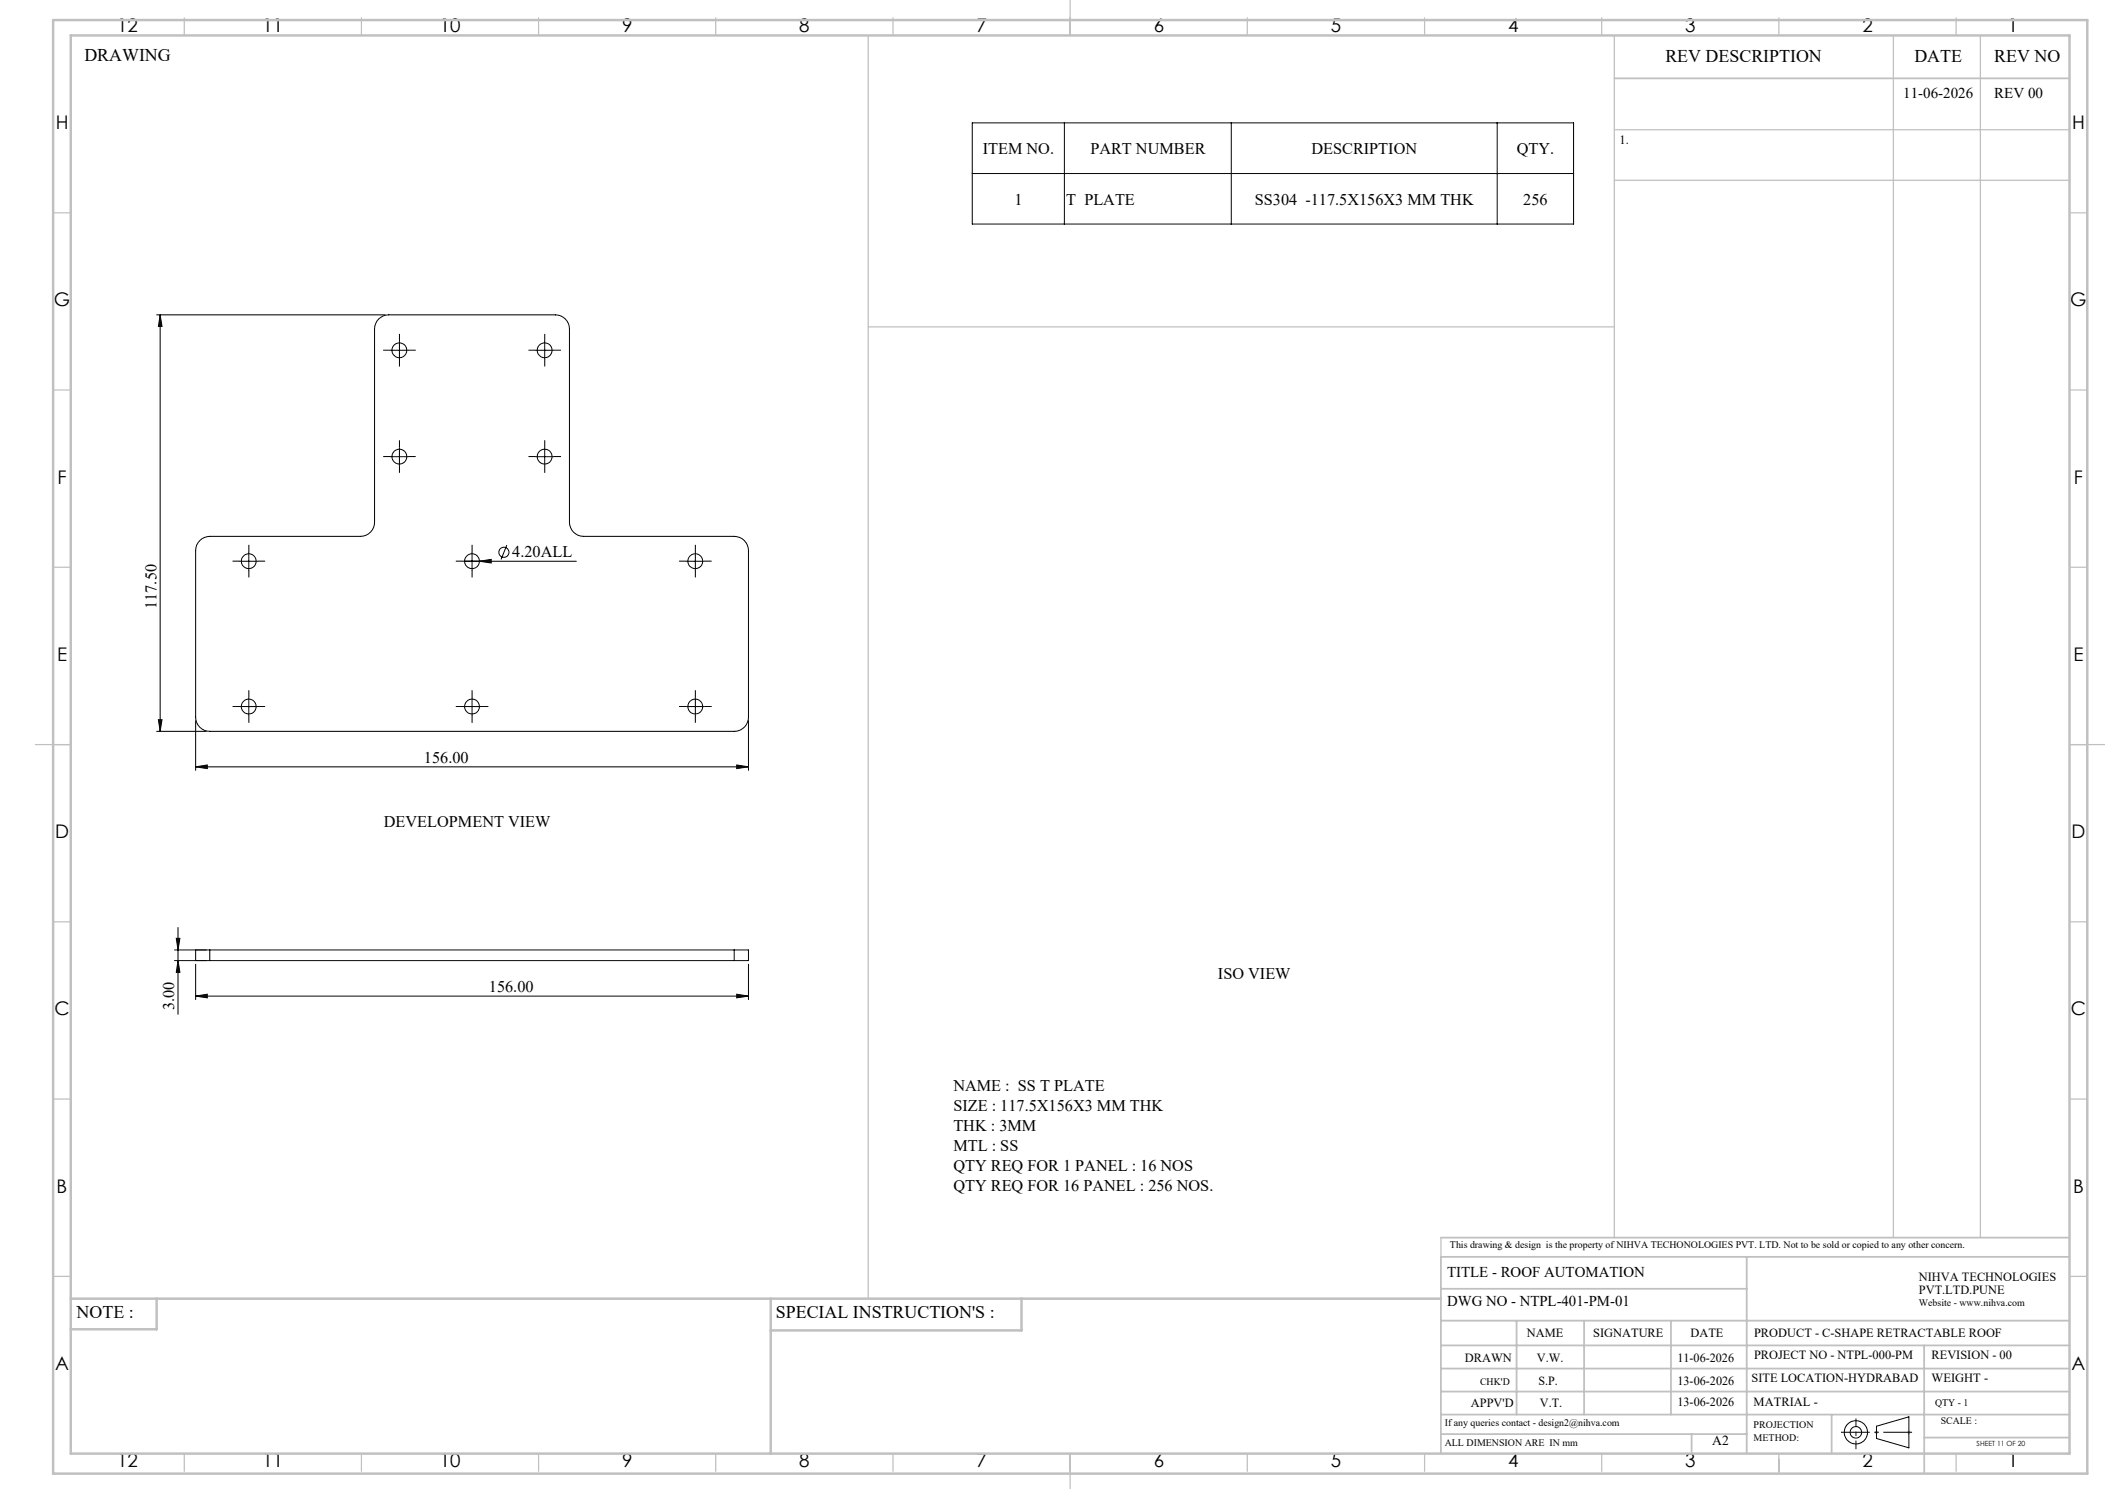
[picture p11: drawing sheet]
<svg xmlns="http://www.w3.org/2000/svg" width="594mm" height="420mm" viewBox="0 0 594 420" stroke-linecap="round" stroke-linejoin="round" font-family="sans-serif">
<defs><g id="words">
<g font-size="5.3">
<text x="33.1" y="8.9">12</text>
<text x="74.1" y="8.9">11</text>
<text x="124.1" y="8.9">10</text>
<text x="175.6" y="8.9">9</text>
<text x="225.6" y="8.9">8</text>
<text x="275.6" y="8.9">7</text>
<text x="325.6" y="8.9">6</text>
<text x="375.6" y="8.9">5</text>
<text x="425.6" y="8.9">4</text>
<text x="475.6" y="8.9">3</text>
<text x="525.6" y="8.9">2</text>
<text x="566.6" y="8.9">1</text>
<text x="15.7" y="36.4">H</text>
<text x="584.7" y="36.4">H</text>
<text x="15.2" y="86.4">G</text>
<text x="584.2" y="86.4">G</text>
<text x="16.2" y="136.4">F</text>
<text x="585.2" y="136.4">F</text>
<text x="16.1" y="186.4">E</text>
<text x="585.1" y="186.4">E</text>
<text x="15.5" y="236.4">D</text>
<text x="584.5" y="236.4">D</text>
<text x="15.4" y="286.4">C</text>
<text x="584.4" y="286.4">C</text>
<text x="16" y="336.4">B</text>
<text x="585" y="336.4">B</text>
<text x="15.5" y="386.4">A</text>
<text x="584.5" y="386.4">A</text>
<text x="33.1" y="413.9">12</text>
<text x="74.1" y="413.9">11</text>
<text x="124.1" y="413.9">10</text>
<text x="175.6" y="413.9">9</text>
<text x="225.6" y="413.9">8</text>
<text x="275.6" y="413.9">7</text>
<text x="325.6" y="413.9">6</text>
<text x="375.6" y="413.9">5</text>
<text x="425.6" y="413.9">4</text>
<text x="475.6" y="413.9">3</text>
<text x="525.6" y="413.9">2</text>
<text x="566.6" y="413.9">1</text>
</g>
<g font-size="5">
<text x="23.8" y="17.2">DRAWING</text>
<text x="470" y="17.4">REV DESCRIPTION</text>
<text x="540.2" y="17.4">DATE</text>
<text x="562.8" y="17.4">REV NO</text>
<text x="21.6" y="371.8">NOTE :</text>
<text x="218.9" y="371.8">SPECIAL INSTRUCTION'S :</text>
</g>
<g font-size="4.6">
<text x="277.3" y="43.4">ITEM NO.</text>
<text x="307.7" y="43.4">PART NUMBER</text>
<text x="370.1" y="43.4">DESCRIPTION</text>
<text x="428" y="43.4">QTY.</text>
<text x="286.2" y="57.7">1</text>
<text x="300.9" y="57.7">T PLATE</text>
<text x="354.1" y="57.7">SS304 -117.5X156X3 MM THK</text>
<text x="429.8" y="57.7">256</text>
<text x="144.6" y="157.2">4.20ALL</text>
<text x="44.1" y="171.8" transform="rotate(-90 44.1 171.8)">117.50</text>
<text x="119.6" y="215.2">156.00</text>
<text x="108.3" y="233.3">DEVELOPMENT VIEW</text>
<text x="138" y="279.9">156.00</text>
<text x="343.7" y="276.2">ISO VIEW</text>
<text x="49.2" y="285" transform="rotate(-90 49.2 285)">3.00</text>
<text x="269" y="307.9">NAME : SS T PLATE</text>
<text x="269" y="313.5">SIZE : 117.5X156X3 MM THK</text>
<text x="269" y="319">THK : 3MM</text>
<text x="269" y="324.6">MTL : SS</text>
<text x="269" y="330.2">QTY REQ FOR 1 PANEL : 16 NOS</text>
<text x="269" y="335.8">QTY REQ FOR 16 PANEL : 256 NOS.</text>
</g>
<g font-size="4.2">
<text x="537.1" y="27.6">11-06-2026</text>
<text x="562.8" y="27.6">REV 00</text>
<text x="408.3" y="360.3">TITLE - ROOF AUTOMATION</text>
<text x="408.3" y="368.2">DWG NO - NTPL-401-PM-01</text>
</g>
<text font-size="3.9" x="483.2" y="407.7">A2</text>
<g font-size="3.5">
<text x="457" y="40.6">1.</text>
<text x="541.5" y="361.3">NIHVA TECHNOLOGIES</text>
<text x="541.5" y="364.9">PVT.LTD.PUNE</text>
<text x="430.9" y="377">NAME</text>
<text x="449.6" y="377">SIGNATURE</text>
<text x="477" y="377">DATE</text>
<text x="495" y="377">PRODUCT - C-SHAPE RETRACTABLE ROOF</text>
<text x="495" y="383.3">PROJECT NO - NTPL-000-PM</text>
<text x="545.1" y="383.3">REVISION - 00</text>
<text x="413.3" y="384.1">DRAWN</text>
<text x="433.7" y="384.1">V.W.</text>
<text x="473.4" y="384.1">11-06-2026</text>
<text x="494.3" y="389.8">SITE LOCATION-HYDRABAD</text>
<text x="545.1" y="389.8">WEIGHT -</text>
<text x="434.1" y="390.6">S.P.</text>
<text x="473.4" y="390.6">13-06-2026</text>
<text x="415.1" y="396.9">APPV'D</text>
<text x="434.6" y="396.9">V.T.</text>
<text x="473.4" y="396.5">13-06-2026</text>
<text x="494.8" y="396.5">MATRIAL -</text>
</g>
<g font-size="2.8">
<text x="409.2" y="351.9">This drawing &amp; design is the property of NIHVA TECHONOLOGIES PVT. LTD. Not to be sold or copied to any other concern.</text>
<text x="541.5" y="368.3">Website - www.nihva.com</text>
<text x="417.6" y="390.6">CHK'D</text>
<text x="546.1" y="396.5">QTY - 1</text>
<text x="547.6" y="401.7">SCALE :</text>
<text x="407.7" y="402.2">If any queries contact - design2@nihva.com</text>
<text x="407.7" y="407.7">ALL DIMENSION ARE IN mm</text>
<text x="494.8" y="402.7">PROJECTION</text>
<text x="494.8" y="406.5">METHOD:</text>
</g>
<text font-size="2" x="557.8" y="407.8">SHEET 11 OF 20</text>
</g></defs>
<g fill="none" stroke="#000" stroke-width=".28">
<path d="M274.4 34.7h169.6v28.5h-169.6zM300.4 34.7v28.5M347.5 34.7v28.5M422.5 34.7v28.5M274.4 48.9h169.6M44.2 88.8h64.5M45.2 88.8v117.5M45.2 88.8l.5 3.3h-1zM106.9 90a3.8 3.8 0 0 1 2.8-1.2h47a4 4 0 0 1 4 4v54.5a4 4 0 0 0 4 4h42.5a4 4 0 0 1 4 4v47a4 4 0 0 1-4 4h-148a4 4 0 0 1-4-4v-47a4 4 0 0 1 4-4h42.5a4 4 0 0 0 4-4v-54.5a4.2 4.2 0 0 1 1.2-2.8zM110.2 98.8h5M112.7 96.3v5M151.2 98.8h5"/>
<path d="M153.7 96.3v5M110.2 128.8h5M112.7 126.3v5M151.2 128.8h5M153.7 126.3v5M67.7 158.3h5M70.2 155.8v5M130.7 158.3h31.9M133.2 155.8v5M135.3 158.3l3.3-.5v1zM143 153.8l-1.6 4M193.7 158.3h5"/>
<path d="M196.2 155.8v5M67.7 199.3h5M70.2 196.8v5M130.7 199.3h5M133.2 196.8v5M193.7 199.3h5M196.2 196.8v5M44.2 206.3h14M44.7 203h1l-.5 3.3zM55.2 216.3l3.3-.5v1zM55.2 203.3v14M55.2 216.3h156"/>
<path d="M207.9 215.8l3.3 .5-3.3 .5zM211.2 203.3v14M49.2 271h9M49.2 268h9M49.7 264.7h1.1l-.6 3.3zM50.2 271l.6 3.3h-1.1zM50.2 261.6v24.5M55.2 272v10M59.2 268h-4v3h4M59.2 268v3M59.2 271h148M59.2 268h148"/>
<path d="M207.2 268h4v3h-4M207.2 268v3M211.2 272v10M55.2 281l3.3-.6v1.1zM55.2 281h156M207.9 280.4l3.3 .6-3.3 .5zM529.5 402.3l9.2-2.7v8.8l-9.2-2.7z"/>
<circle cx="112.7" cy="98.8" r="2.1"/>
<circle cx="153.7" cy="98.8" r="2.11"/>
<circle cx="112.7" cy="128.8" r="2.1"/>
<circle cx="153.7" cy="128.8" r="2.11"/>
<circle cx="70.2" cy="158.3" r="2.11"/>
<circle cx="133.2" cy="158.3" r="2.11"/>
<circle cx="142.2" cy="155.8" r="1.42"/>
<circle cx="196.2" cy="158.3" r="2.1"/>
<circle cx="70.2" cy="199.3" r="2.12"/>
<circle cx="133.2" cy="199.3" r="2.12"/>
<circle cx="196.2" cy="199.3" r="2.11"/>
<circle cx="523.7" cy="404" r="1.62"/>
<circle cx="523.7" cy="404" r="3.3"/>
</g>
<path d="M529 404h1M529.2 403.7l.7 .7M529.5 403.5v1M529.9 403.7l-.7 .7M538.1 404h1.1M538.3 403.7l.7 .7M538.7 403.5v1M539 403.7l-.7 .7" fill="none" stroke="#c0c0c0" stroke-width=".28"/>
<g fill="none" stroke="#000" stroke-width=".28" stroke-dasharray="15.2 1.3 1.3 1.3" stroke-linecap="butt">
<path d="M110.2 98.8h-2.1M112.7 96.3v-2.1M115.2 98.8h2.1M151.2 98.8h-2.1M153.7 96.3v-2.1M156.2 98.8h2.1M112.7 101.3v2.1M153.7 101.3v2.1M110.2 128.8h-2.1M112.7 131.3v2.1M112.7 126.3v-2.1M115.2 128.8h2.1"/>
<path d="M151.2 128.8h-2.1M153.7 131.3v2.1M153.7 126.3v-2.1M156.2 128.8h2.1M67.7 158.3h-2.1M70.2 155.8v-2.1M72.7 158.3h2.1M130.7 158.3h-2.1M133.2 155.8v-2.1M135.7 158.3h2.1M193.7 158.3h-2.1M196.2 155.8v-2.1"/>
<path d="M198.7 158.3h2.1M70.2 160.8v2.1M133.2 160.8v2.1M196.2 160.8v2.1M67.7 199.3h-2.1M70.2 196.8v-2.1M72.7 199.3h2.1M130.7 199.3h-2.1M133.2 196.8v-2.1M135.7 199.3h2.1M193.7 199.3h-2.1M196.2 196.8v-2.1"/>
<path d="M198.7 199.3h2.1M70.2 201.8v2.1M133.2 201.8v2.1M196.2 201.8v2.1"/>
</g>
<path d="M519.5 404h20.1" fill="none" stroke="#000" stroke-width=".28" stroke-dasharray="15.2 1.3 1.3 1.3" stroke-dashoffset="7.1" stroke-linecap="butt"/>
<path d="M523.7 408.8v-8.7" fill="none" stroke="#000" stroke-width=".28" stroke-dasharray="15.2 1.3 1.3 1.3" stroke-dashoffset="12.8" stroke-linecap="butt"/>
<g fill="none" stroke="#c0c0c0" stroke-width=".35">
<path d="M52 5v5M102 5v5M152 5v5M202 5v5M245 10v356.3M252 5v5M302 0v10M352 5v5M402 5v5M452 5v5M455.5 10v339.1M502 5v5"/>
<path d="M534.3 10v339.1M552 5v5M558.8 10v339.1M455.5 36.6h128.5M455.5 50.9h128.5M15 60h5M584 60h5M245 92.2h210.5M15 110h5M584 110h5M15 160h5M584 160h5"/>
<path d="M10 210h10M584 210h10M15 260h5M584 260h5M15 310h5M584 310h5M406.6 349.1v5.4M15 360h5M584 360h5M52 410v5M102 410v5M152 410v5"/>
<path d="M202 410v5M252 410v5M302 410v10M352 410v5M402 410v5M452 410v5M502 410v5M502 411.6v4.1M552 410v5"/>
</g>
<g fill="none" stroke="#c0c0c0" stroke-width=".5">
<path d="M455.5 22.1h128.5M406.6 349.1h177.4M492.9 354.5v55.5M584 354.5h-177.4v55.5M406.6 372.5h177.4M406.6 379.5h177.4M406.6 363.5h86.3M428 372.5v26.5M447 372.5v26.5M471.5 372.5v26.5M543 379.5v36.2M406.6 392.5h177.4"/>
<path d="M406.6 386h177.4M406.6 399h177.4M516.9 399v11M406.6 404.5h86.3M477.3 404.5v5.5M543 405.5h41"/>
</g>
<path d="M15 5.7h574v410h-574zM20 10h564v400h-564zM20 366.3h386.6M44.2 366.3v8.6h-24.2M217.5 366.3v43.7M288.3 366.3v9h-70.8" fill="none" stroke="#c0c0c0" stroke-width=".7"/>
<g fill="#000">
<path d="M135.3 158.3l3.3-.5v1z"/>
<path d="M45.2 88.8l.5 3.3h-1zM44.7 203h1l-.5 3.3z"/>
<path d="M55.2 216.3l3.3-.5v1zM207.9 215.8l3.3 .5-3.3 .5z"/>
<path d="M49.7 264.7h1.1l-.6 3.3zM50.2 271l.6 3.3h-1.1z"/>
<path d="M55.2 281l3.3-.6v1.1zM207.9 280.4l3.3 .6-3.3 .5z"/>
</g>
<use href="#words"/>
</svg>
